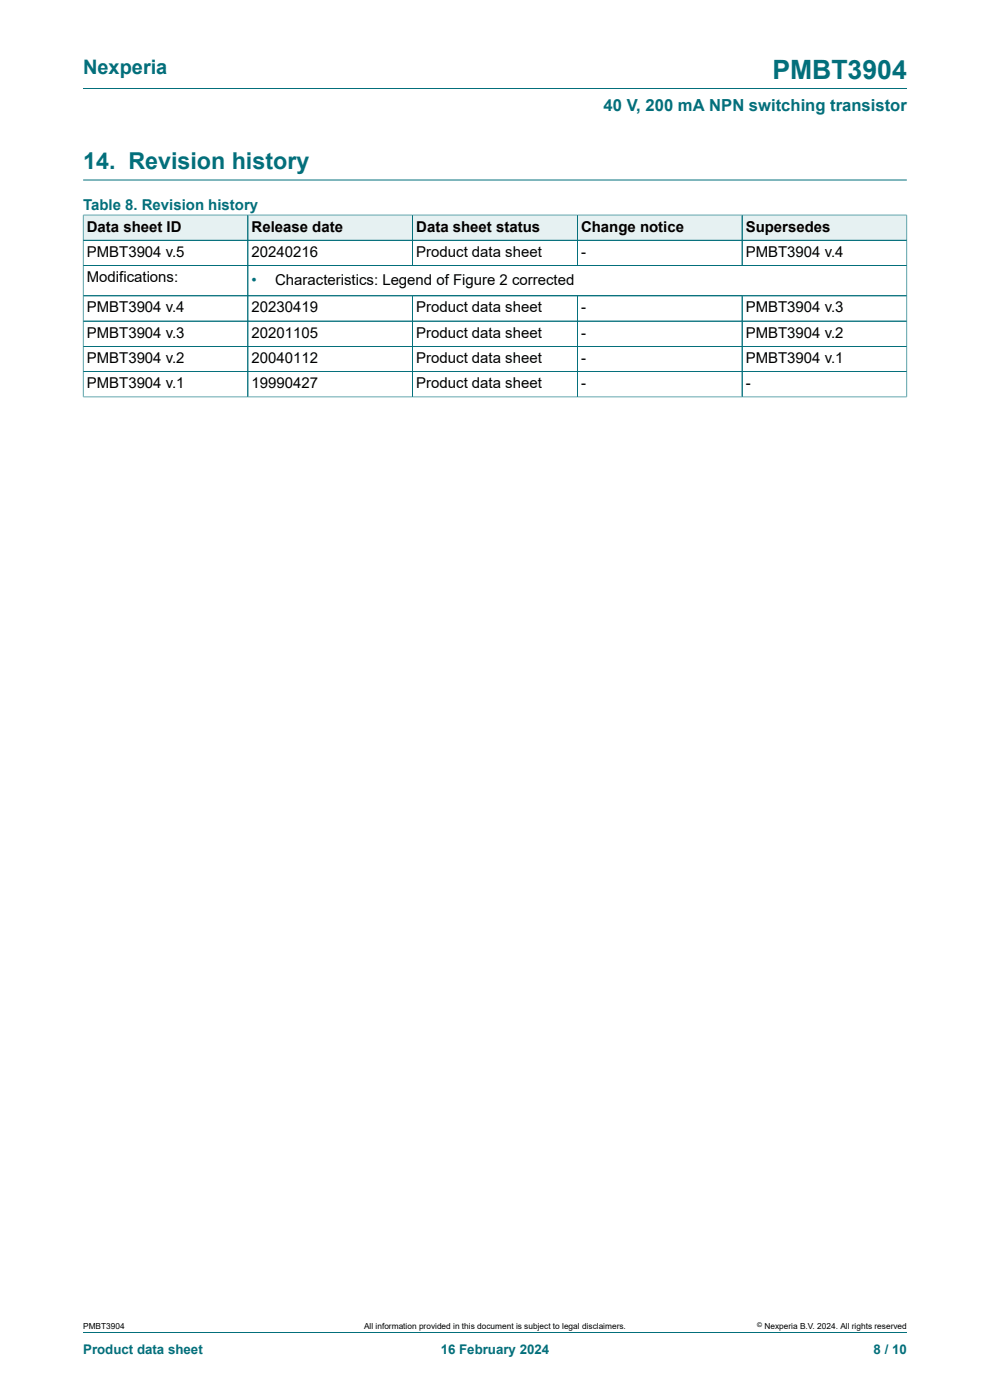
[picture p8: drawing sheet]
<svg xmlns="http://www.w3.org/2000/svg" width="210mm" height="297mm" viewBox="0 0 210 297" stroke-linecap="round" stroke-linejoin="round" font-family="sans-serif">
<defs><g id="words">
<text font-size="5.6" fill="#036f7b" x="163.8" y="16.8">PMBT3904</text>
<text font-size="4.9" fill="#036f7b" x="17.6" y="35.9">14. Revision history</text>
<text font-size="4.2" fill="#036f7b" x="17.6" y="15.6">Nexperia</text>
<text font-size="3.5" fill="#036f7b" x="128" y="23.7">40 V, 200 mA NPN switching transistor</text>
<g font-size="3.2" fill="#036f7b">
<text x="17.6" y="44.5">Table 8. Revision history</text>
<text x="53.4" y="60.4">•</text>
</g>
<g font-size="3.2">
<text x="18.4" y="49.1">Data sheet ID</text>
<text x="53.4" y="49.1">Release date</text>
<text x="88.3" y="49.1">Data sheet status</text>
<text x="123.2" y="49.1">Change notice</text>
<text x="158.2" y="49.1">Supersedes</text>
<text x="18.4" y="54.5">PMBT3904 v.5</text>
<text x="18.4" y="59.8">Modifications:</text>
<text x="53.4" y="54.5">20240216</text>
<text x="88.3" y="54.5">Product data sheet</text>
<text x="123.2" y="54.5">-</text>
<text x="158.2" y="54.5">PMBT3904 v.4</text>
<text x="58.4" y="60.4">Characteristics: Legend of Figure 2 corrected</text>
<text x="18.4" y="66.3">PMBT3904 v.4</text>
<text x="18.4" y="71.6">PMBT3904 v.3</text>
<text x="53.4" y="66.3">20230419</text>
<text x="53.4" y="71.6">20201105</text>
<text x="88.3" y="66.3">Product data sheet</text>
<text x="88.3" y="71.6">Product data sheet</text>
<text x="123.2" y="66.3">-</text>
<text x="123.2" y="71.6">-</text>
<text x="158.2" y="66.3">PMBT3904 v.3</text>
<text x="158.2" y="71.6">PMBT3904 v.2</text>
<text x="18.4" y="77">PMBT3904 v.2</text>
<text x="53.4" y="77">20040112</text>
<text x="88.3" y="77">Product data sheet</text>
<text x="123.2" y="77">-</text>
<text x="158.2" y="77">PMBT3904 v.1</text>
<text x="18.4" y="82.3">PMBT3904 v.1</text>
<text x="53.4" y="82.3">19990427</text>
<text x="88.3" y="82.3">Product data sheet</text>
<text x="123.2" y="82.3">-</text>
<text x="158.2" y="82.3">-</text>
</g>
<g font-size="2.8" fill="#036f7b">
<text x="17.6" y="287.2">Product data sheet</text>
<text x="93.5" y="287.2">16 February 2024</text>
<text x="185.3" y="287.2">8 / 10</text>
</g>
<g font-size="1.8">
<text x="17.6" y="282">PMBT3904</text>
<text x="77.2" y="282">All information provided in this document is subject to legal disclaimers.</text>
<text x="162.2" y="282">Nexperia B.V. 2024. All rights reserved</text>
</g>
<text font-size="1.4" x="160.6" y="281.6">©</text>
</g></defs>
<path d="M17.6 18.8h174.8M17.6 38.2h174.8" fill="none" stroke="#036f7b" stroke-width=".21"/>
<path d="M17.7 45.7h34.8v5.2h-34.8z" fill="#e6f1f2"/>
<path d="M17.6 45.5v5.5h35v-5.4h-35" fill="none" stroke="#036f7b" stroke-width=".21"/>
<path d="M52.7 45.7h34.8v5.2h-34.8z" fill="#e6f1f2"/>
<path d="M52.6 45.6h34.9v5.4h-34.9z" fill="none" stroke="#036f7b" stroke-width=".21"/>
<path d="M87.6 45.7h34.8v5.2h-34.8z" fill="#e6f1f2"/>
<path d="M87.5 45.6h35v5.4h-35z" fill="none" stroke="#036f7b" stroke-width=".21"/>
<path d="M122.5 45.7h34.8v5.2h-34.8z" fill="#e6f1f2"/>
<path d="M122.5 45.6h34.9v5.4h-34.9z" fill="none" stroke="#036f7b" stroke-width=".21"/>
<path d="M157.5 45.7h34.8v5.2h-34.8z" fill="#e6f1f2"/>
<g fill="none" stroke="#036f7b" stroke-width=".21">
<path d="M17.6 56.3h174.8M17.6 51h174.8M17.6 45.7v38.6M17.7 45.6h174.7M52.6 45.7v38.5M87.5 45.7v10.6M122.5 45.7v10.6M157.4 45.6v10.7M192.4 45.5v38.8M17.6 62.8h174.8M17.6 68.1h174.8M17.6 73.5h174.8"/>
<path d="M17.6 78.8h174.8M87.5 62.8v21.4M122.5 62.8v21.4M157.4 62.8v21.4M17.6 84.2h174.8M17.6 282.6h174.8"/>
</g>
<use href="#words"/>
</svg>
